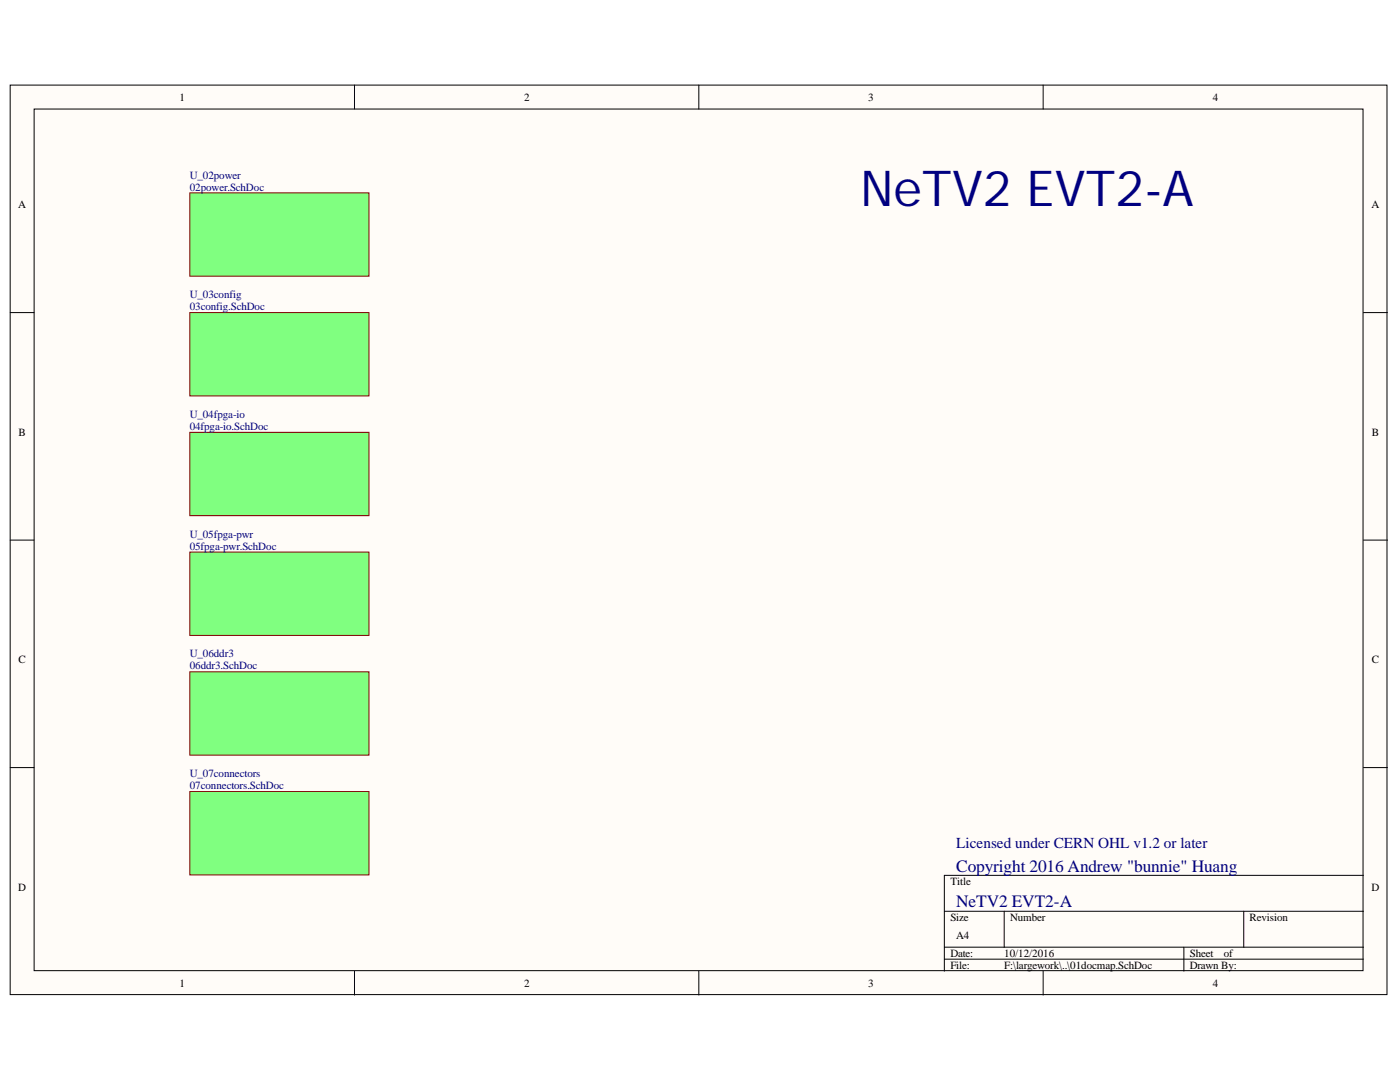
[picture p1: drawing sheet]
<svg xmlns="http://www.w3.org/2000/svg" width="279mm" height="216mm" viewBox="0 0 279 216" stroke-linecap="round" stroke-linejoin="round" font-family="sans-serif">
<defs><g id="words">
<text font-size="9.9" fill="#000080" x="171.7" y="41.1">NeTV2 EVT2-A</text>
<g font-size="3.5" fill="#000080">
<text x="190.9" y="174">Copyright 2016 Andrew &quot;bunnie&quot; Huang</text>
<text x="190.9" y="181.1">NeTV2 EVT2-A</text>
</g>
<text font-size="3" fill="#000080" x="190.9" y="169.2">Licensed under CERN OHL v1.2 or later</text>
<g font-size="2.2">
<text x="35.9" y="20.1">1</text>
<text x="104.6" y="20.1">2</text>
<text x="173.3" y="20.1">3</text>
<text x="242" y="20.1">4</text>
<text x="3.6" y="41.6">A</text>
<text x="273.7" y="41.6">A</text>
<text x="3.7" y="87">B</text>
<text x="273.8" y="87">B</text>
<text x="3.7" y="132.4">C</text>
<text x="273.8" y="132.4">C</text>
<text x="3.6" y="177.8">D</text>
<text x="189.7" y="176.6">Title</text>
<text x="273.7" y="177.8">D</text>
<text x="189.7" y="183.8">Size</text>
<text x="201.6" y="183.8">Number</text>
<text x="249.4" y="183.8">Revision</text>
<text x="189.7" y="191">Date:</text>
<text x="190.9" y="187.3">A4</text>
<text x="200.4" y="191">10/12/2016</text>
<text x="237.4" y="191">Sheet</text>
<text x="244.2" y="191">of</text>
<text x="35.9" y="196.9">1</text>
<text x="104.6" y="196.9">2</text>
<text x="173.3" y="196.9">3</text>
<text x="189.7" y="193.3">File:</text>
<text x="200.4" y="193.3">F:\largework\..\01docmap.SchDoc</text>
<text x="237.4" y="193.3">Drawn By:</text>
<text x="242" y="196.9">4</text>
</g>
<g font-size="2.2" fill="#000080">
<text x="37.9" y="35.7">U_02power</text>
<text x="37.9" y="38">02power.SchDoc</text>
<text x="37.9" y="59.5">U_03config</text>
<text x="37.9" y="61.9">03config.SchDoc</text>
<text x="37.9" y="83.4">U_04fpga-io</text>
<text x="37.9" y="85.8">04fpga-io.SchDoc</text>
<text x="37.9" y="107.3">U_05fpga-pwr</text>
<text x="37.9" y="109.7">05fpga-pwr.SchDoc</text>
<text x="37.9" y="131.2">U_06ddr3</text>
<text x="37.9" y="133.6">06ddr3.SchDoc</text>
<text x="37.9" y="155.1">U_07connectors</text>
<text x="37.9" y="157.5">07connectors.SchDoc</text>
</g>
</g></defs>
<g fill="#fffcf8" stroke="#000" stroke-width=".2">
<path d="M2 17h274.8v181.5h-274.8z"/>
<path d="M6.8 21.8h265.2v171.9h-265.2z"/>
</g>
<g fill="none" stroke="#000" stroke-width=".2">
<path d="M70.7 17v4.8M139.5 17v4.8M208.2 17v4.8M2 62.4h4.8M272.1 62.4h4.8M2 107.8h4.8M272.1 107.8h4.8M2 153.2h4.8M272.1 153.2h4.8M272.1 174.7h-83.6v19.1M70.7 193.8v4.8M139.5 193.8v4.8"/>
<path d="M188.5 181.8h83.6M188.5 189h83.6M188.5 191.4h83.6M200.4 181.8v7.2M208.2 193.8v4.8M236.3 189v4.8M248.2 181.8v7.2"/>
</g>
<g fill="#80ff80" stroke="#800000" stroke-width=".2">
<path d="M37.9 38.5h35.7v16.6h-35.7z"/>
<path d="M37.9 62.4h35.7v16.6h-35.7z"/>
<path d="M37.9 86.3h35.7v16.6h-35.7z"/>
<path d="M37.9 110.2h35.7v16.6h-35.7z"/>
<path d="M37.9 134h35.7v16.7h-35.7z"/>
<path d="M37.9 157.9h35.7v16.7h-35.7z"/>
</g>
<use href="#words"/>
</svg>
